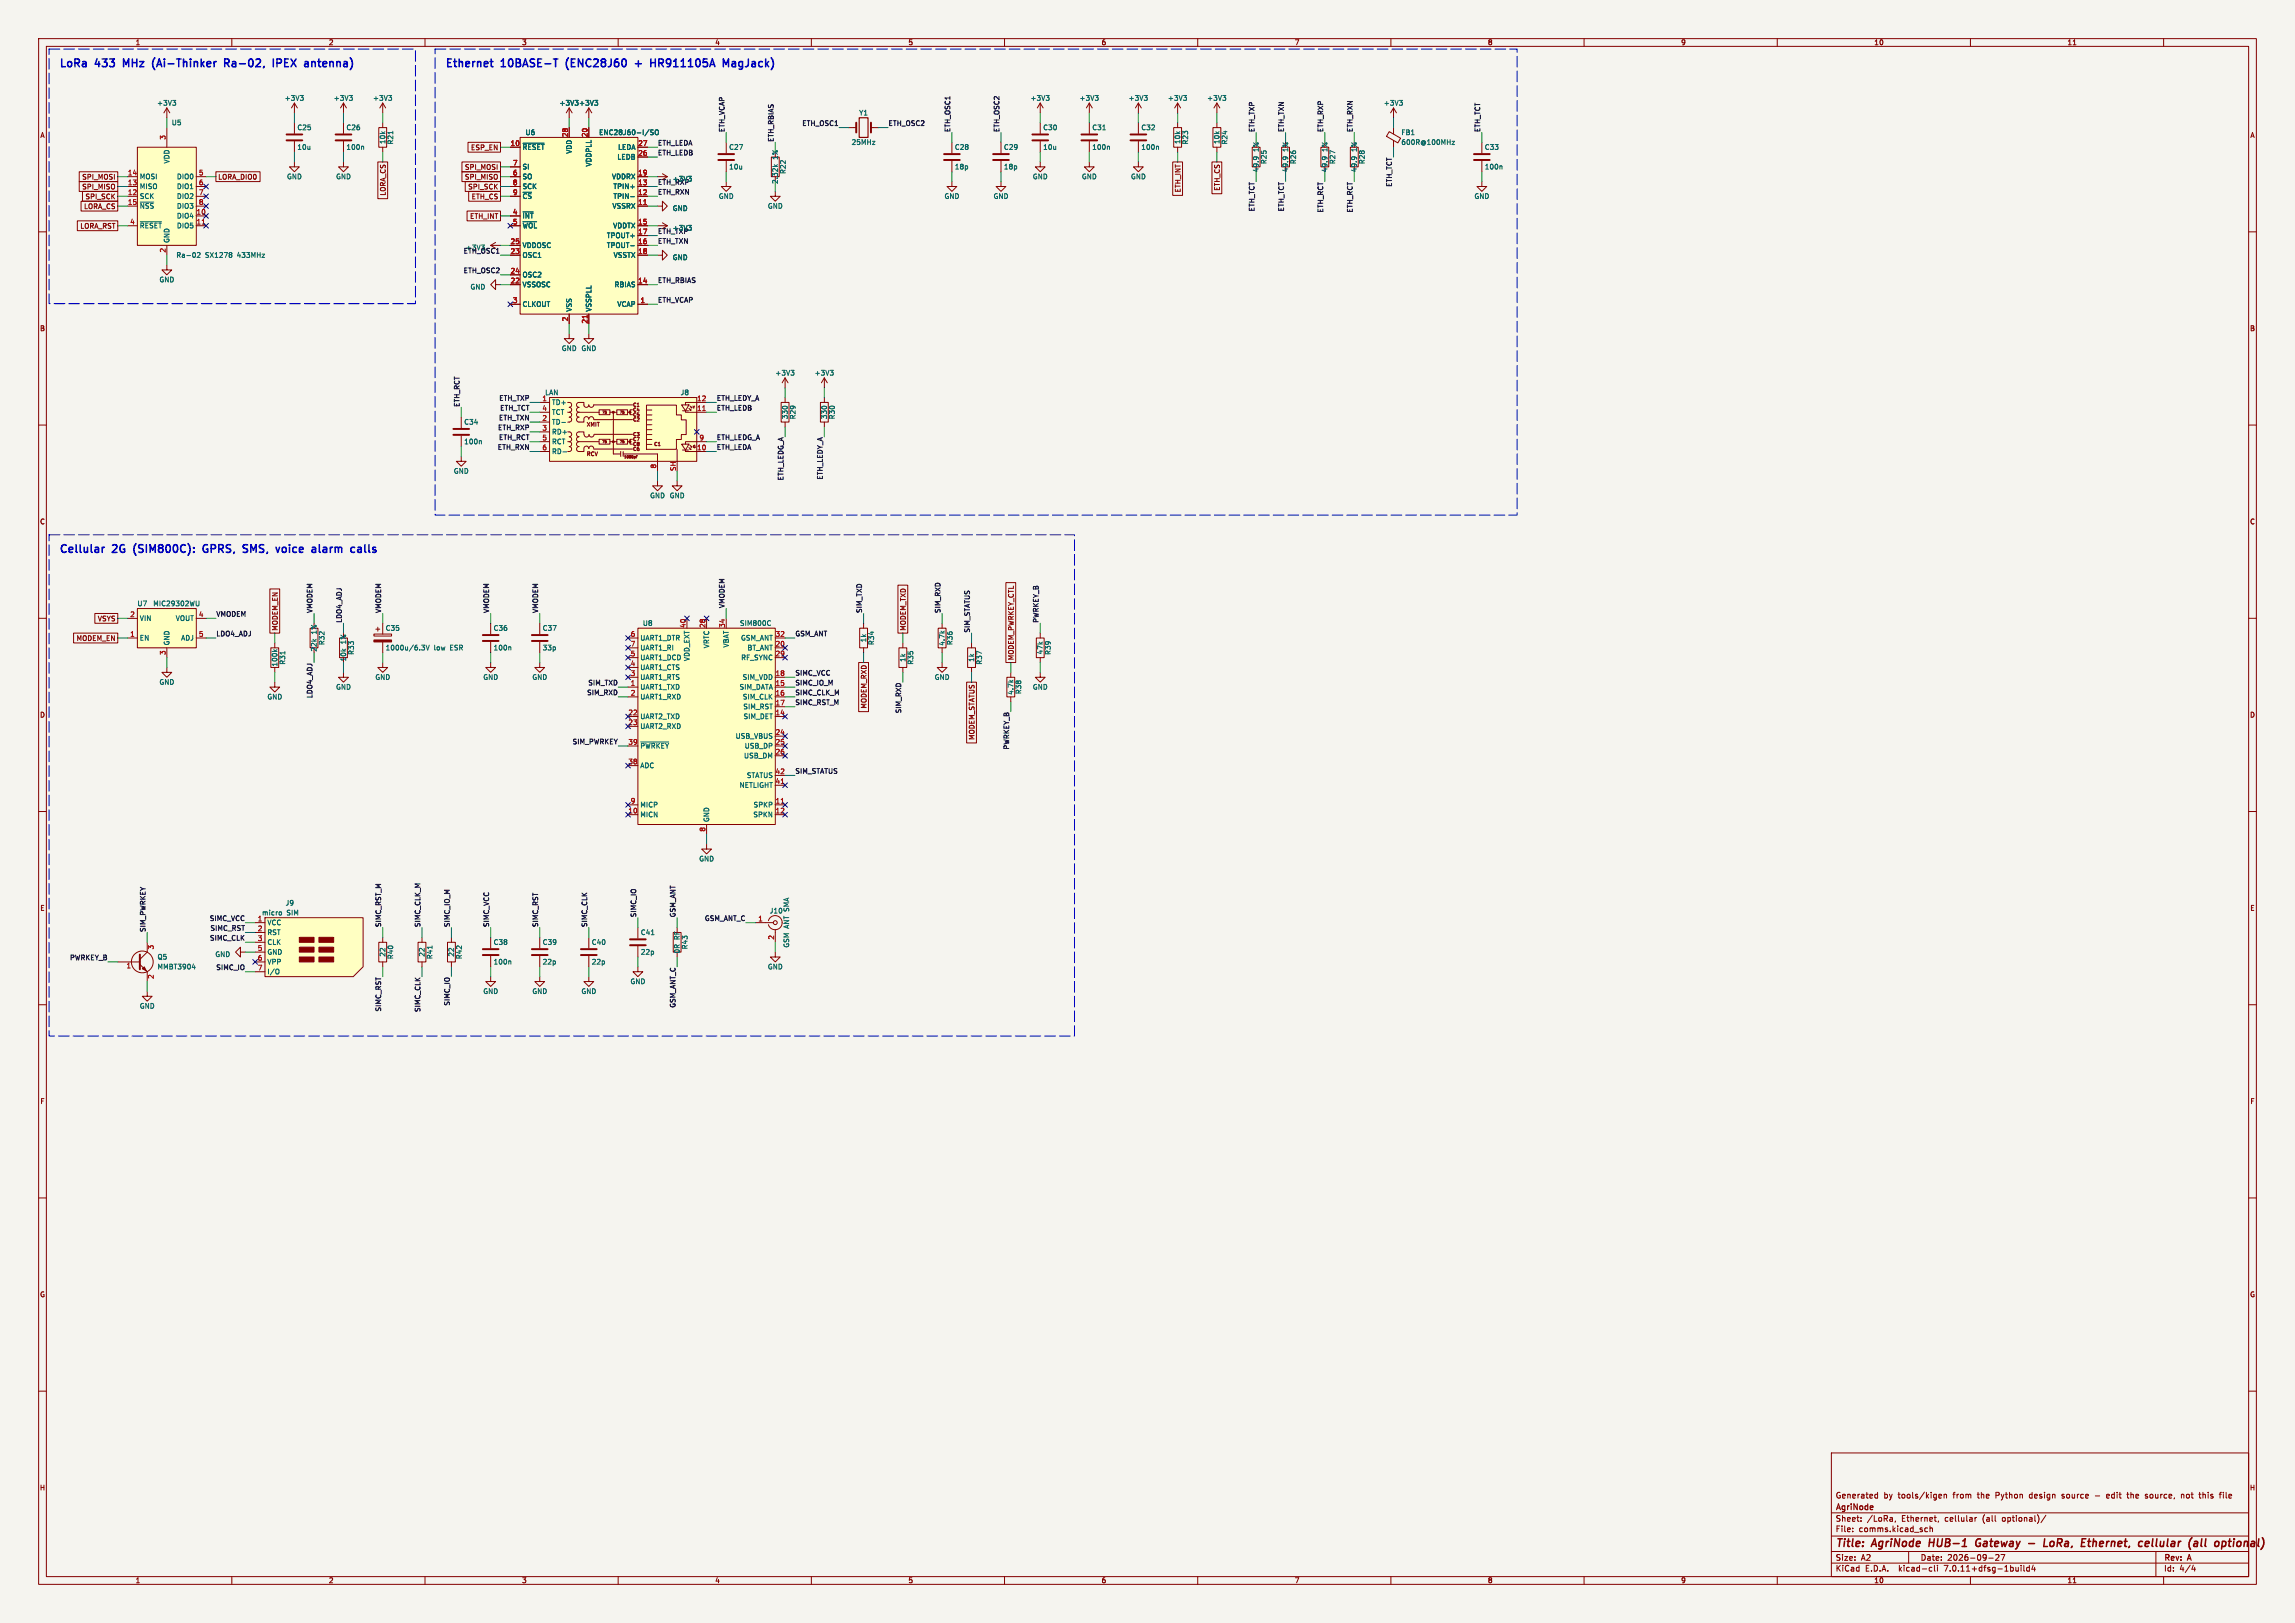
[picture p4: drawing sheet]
<svg xmlns="http://www.w3.org/2000/svg" width="594mm" height="420mm" viewBox="0 0 594 420" stroke-linecap="round" stroke-linejoin="round" font-family="sans-serif">
<defs><g id="words">
<g font-size="2.8" fill="#0000c2">
<text x="15.2" y="17.5">LoRa</text>
<text x="24.8" y="17.5">433</text>
<text x="32.8" y="17.5">MHz</text>
<text x="41.2" y="17.5">(Ai-Thinker</text>
<text x="60.6" y="17.5">Ra-02,</text>
<text x="74" y="17.5">IPEX</text>
<text x="83" y="17.5">antenna)</text>
<text x="115.2" y="17.5">Ethernet</text>
<text x="129.9" y="17.5">10BASE-T</text>
<text x="147.4" y="17.5">(ENC28J60</text>
<text x="166.1" y="17.5">+</text>
<text x="170.9" y="17.5">HR911105A</text>
<text x="190.5" y="17.5">MagJack)</text>
<text x="15.2" y="143.2">Cellular</text>
<text x="29.3" y="143.2">2G</text>
<text x="35.5" y="143.2">(SIM800C):</text>
<text x="54.3" y="143.2">GPRS,</text>
<text x="65.5" y="143.2">SMS,</text>
<text x="74.9" y="143.2">voice</text>
<text x="84.9" y="143.2">alarm</text>
<text x="95.8" y="143.2">calls</text>
</g>
<g font-size="2.8" fill="#840000">
<text x="475" y="400.9">Title:</text>
<text x="484.7" y="400.9">AgriNode</text>
<text x="500.1" y="400.9">HUB-1</text>
<text x="513" y="400.9">Gateway</text>
<text x="532.2" y="400.9">LoRa,</text>
<text x="542.8" y="400.9">Ethernet,</text>
<text x="558.4" y="400.9">cellular</text>
<text x="572.2" y="400.9">(all</text>
<text x="579.7" y="400.9">optional)</text>
</g>
<g font-size="2.1" fill="#840000">
<text x="475" y="388">Generated</text>
<text x="487.5" y="388">by</text>
<text x="491.3" y="388">tools/kigen</text>
<text x="505.7" y="388">from</text>
<text x="512.1" y="388">the</text>
<text x="516.9" y="388">Python</text>
<text x="525.8" y="388">design</text>
<text x="534.4" y="388">source</text>
<text x="546.3" y="388">edit</text>
<text x="551.8" y="388">the</text>
<text x="556.6" y="388">source,</text>
<text x="566" y="388">not</text>
<text x="570.9" y="388">this</text>
<text x="576.3" y="388">file</text>
<text x="475" y="394">Sheet:</text>
<text x="475" y="391.2">AgriNode</text>
<text x="483.2" y="394">/LoRa,</text>
<text x="492.2" y="394">Ethernet,</text>
<text x="503.5" y="394">cellular</text>
<text x="513.4" y="394">(all</text>
<text x="518.6" y="394">optional)/</text>
<text x="475" y="396.7">File:</text>
<text x="481.1" y="396.7">comms.kicad_sch</text>
<text x="475" y="406.9">KiCad</text>
<text x="475" y="404.1">Size:</text>
<text x="481.7" y="404.1">A2</text>
<text x="482.7" y="406.9">E.D.A.</text>
<text x="491.6" y="406.9">kicad-cli</text>
<text x="497" y="404.1">Date:</text>
<text x="503.5" y="406.9">7.0.11+dfsg-1build4</text>
<text x="504" y="404.1">2026-09-27</text>
<text x="560" y="404.3">Rev:</text>
<text x="560" y="406.9">Id:</text>
<text x="564.1" y="406.9">4/4</text>
<text x="566.4" y="404.3">A</text>
</g>
<g font-size="1.8" fill="#840000">
<text x="35" y="11.9">1</text>
<text x="85" y="11.9">2</text>
<text x="135" y="11.9">3</text>
<text x="185" y="11.9">4</text>
<text x="235" y="11.9">5</text>
<text x="285" y="11.9">6</text>
<text x="335" y="11.9">7</text>
<text x="385" y="11.9">8</text>
<text x="435" y="11.9">9</text>
<text x="485" y="11.9">10</text>
<text x="535" y="11.9">11</text>
<text x="10.3" y="35.9">A</text>
<text x="582.3" y="35.9">A</text>
<text x="121.8" y="39.1">ESP_EN</text>
<text x="21.2" y="46.7">SPI_MOSI</text>
<text x="56.4" y="46.7">LORA_DIO0</text>
<text x="120.2" y="46.7">SPI_MISO</text>
<text x="120.2" y="44.1">SPI_MOSI</text>
<text x="21.2" y="49.2">SPI_MISO</text>
<text x="22" y="51.8">SPI_SCK</text>
<text x="100" y="50.8" transform="rotate(-90 100 50.8)">LORA_CS</text>
<text x="121.1" y="49.2">SPI_SCK</text>
<text x="122" y="51.8">ETH_CS</text>
<text x="305.8" y="49.9" transform="rotate(-90 305.8 49.9)">ETH_INT</text>
<text x="315.9" y="49.5" transform="rotate(-90 315.9 49.5)">ETH_CS</text>
<text x="20.7" y="59.4">LORA_RST</text>
<text x="21.6" y="54.3">LORA_CS</text>
<text x="121.5" y="56.8">ETH_INT</text>
<text x="10.3" y="85.9">B</text>
<text x="582.3" y="85.9">B</text>
<text x="10.3" y="135.9">C</text>
<text x="582.3" y="135.9">C</text>
<text x="25.2" y="161">VSYS</text>
<text x="19.7" y="166.1">MODEM_EN</text>
<text x="72.1" y="163.4" transform="rotate(-90 72.1 163.4)">MODEM_EN</text>
<text x="234.6" y="163.4" transform="rotate(-90 234.6 163.4)">MODEM_TXD</text>
<text x="262.6" y="171" transform="rotate(-90 262.6 171)">MODEM_PWRKEY_CTL</text>
<text x="10.3" y="185.9">D</text>
<text x="224.5" y="183.5" transform="rotate(-90 224.5 183.5)">MODEM_RXD</text>
<text x="582.3" y="185.9">D</text>
<text x="252.4" y="191.6" transform="rotate(-90 252.4 191.6)">MODEM_STATUS</text>
<text x="10.3" y="235.9">E</text>
<text x="582.3" y="235.9">E</text>
<text x="10.3" y="285.9">F</text>
<text x="582.3" y="285.9">F</text>
<text x="10.3" y="335.9">G</text>
<text x="582.3" y="335.9">G</text>
<text x="10.2" y="385.9">H</text>
<text x="582.2" y="385.9">H</text>
<text x="35" y="409.9">1</text>
<text x="85" y="409.9">2</text>
<text x="135" y="409.9">3</text>
<text x="185" y="409.9">4</text>
<text x="235" y="409.9">5</text>
<text x="285" y="409.9">6</text>
<text x="335" y="409.9">7</text>
<text x="385" y="409.9">8</text>
<text x="435" y="409.9">9</text>
<text x="485" y="409.9">10</text>
<text x="535" y="409.9">11</text>
</g>
<g font-size="1.8" fill="#006464">
<text x="40.5" y="27.5">+3V3</text>
<text x="73.6" y="26.3">+3V3</text>
<text x="86.3" y="26.3">+3V3</text>
<text x="96.4" y="26.3">+3V3</text>
<text x="144.7" y="27.5">+3V3 +3V3</text>
<text x="266.6" y="26.3">+3V3</text>
<text x="279.3" y="26.3">+3V3</text>
<text x="292" y="26.3">+3V3</text>
<text x="302.2" y="26.3">+3V3</text>
<text x="312.3" y="26.3">+3V3</text>
<text x="358" y="27.5">+3V3</text>
<text x="44.3" y="32.6">U5</text>
<text x="76.8" y="33.9">C25</text>
<text x="89.5" y="33.9">C26</text>
<text x="135.9" y="35.2">U6</text>
<text x="154.9" y="35.2">ENC28J60-I/SO</text>
<text x="222.3" y="30.1">Y1</text>
<text x="269.9" y="33.9">C30</text>
<text x="282.6" y="33.9">C31</text>
<text x="295.3" y="33.9">C32</text>
<text x="362.6" y="35.2">FB1</text>
<text x="76.8" y="39">10u</text>
<text x="89.5" y="39">100n</text>
<text x="99.9" y="37.4" transform="rotate(-90 99.9 37.4)">10k</text>
<text x="102" y="37.5" transform="rotate(-90 102 37.5)">R21</text>
<text x="135.1" y="39">~{RESET}</text>
<text x="148.2" y="39.9" transform="rotate(-90 148.2 39.9)">VDD</text>
<text x="159.7" y="41.5">LEDB</text>
<text x="159.9" y="39">LEDA</text>
<text x="188.6" y="39">C27</text>
<text x="201.5" y="41.3" transform="rotate(-90 201.5 41.3)">1%</text>
<text x="220.3" y="37.7">25MHz</text>
<text x="247" y="39">C28</text>
<text x="259.7" y="39">C29</text>
<text x="269.9" y="39">10u</text>
<text x="282.6" y="39">100n</text>
<text x="295.3" y="39">100n</text>
<text x="305.7" y="37.4" transform="rotate(-90 305.7 37.4)">10k</text>
<text x="307.7" y="37.5" transform="rotate(-90 307.7 37.5)">R23</text>
<text x="315.8" y="37.4" transform="rotate(-90 315.8 37.4)">10k</text>
<text x="317.9" y="37.5" transform="rotate(-90 317.9 37.5)">R24</text>
<text x="326" y="39.3" transform="rotate(-90 326 39.3)">1%</text>
<text x="333.6" y="39.3" transform="rotate(-90 333.6 39.3)">1%</text>
<text x="343.8" y="39.3" transform="rotate(-90 343.8 39.3)">1%</text>
<text x="351.4" y="39.3" transform="rotate(-90 351.4 39.3)">1%</text>
<text x="362.6" y="37.7">600R@100MHz</text>
<text x="384.2" y="39">C33</text>
<text x="36.1" y="46.6">MOSI</text>
<text x="44" y="42.4" transform="rotate(-90 44 42.4)">VDD</text>
<text x="45.7" y="46.6">DIO0</text>
<text x="74.2" y="46.6">GND</text>
<text x="86.9" y="46.6">GND</text>
<text x="135.1" y="46.6">SO</text>
<text x="135.1" y="44">SI</text>
<text x="153.3" y="43.2" transform="rotate(-90 153.3 43.2)">VDDPLL</text>
<text x="158.3" y="46.6">VDDRX</text>
<text x="170.2" y="47.9">ETH_RXP</text>
<text x="174" y="47.2">+3V3</text>
<text x="188.6" y="44">10u</text>
<text x="201.5" y="47.7" transform="rotate(-90 201.5 47.7)">2.32k</text>
<text x="203.6" y="45.1" transform="rotate(-90 203.6 45.1)">R22</text>
<text x="247" y="44">18p</text>
<text x="259.7" y="44">18p</text>
<text x="267.2" y="46.6">GND</text>
<text x="279.9" y="46.6">GND</text>
<text x="292.6" y="46.6">GND</text>
<text x="326" y="44.7" transform="rotate(-90 326 44.7)">49.9</text>
<text x="328" y="42.6" transform="rotate(-90 328 42.6)">R25</text>
<text x="333.6" y="44.7" transform="rotate(-90 333.6 44.7)">49.9</text>
<text x="335.6" y="42.6" transform="rotate(-90 335.6 42.6)">R26</text>
<text x="343.8" y="44.7" transform="rotate(-90 343.8 44.7)">49.9</text>
<text x="345.8" y="42.6" transform="rotate(-90 345.8 42.6)">R27</text>
<text x="351.4" y="44.7" transform="rotate(-90 351.4 44.7)">49.9</text>
<text x="353.4" y="42.6" transform="rotate(-90 353.4 42.6)">R28</text>
<text x="384.2" y="44">100n</text>
<text x="36.1" y="51.7">SCK</text>
<text x="36.1" y="49.1">MISO</text>
<text x="45.7" y="49.1">DIO1</text>
<text x="45.7" y="51.7">DIO2</text>
<text x="135.1" y="49.1">SCK</text>
<text x="135.1" y="51.7">~{CS}</text>
<text x="158.6" y="51.7">TPIN-</text>
<text x="158.6" y="49.1">TPIN+</text>
<text x="185.9" y="51.7">GND</text>
<text x="244.3" y="51.7">GND</text>
<text x="257" y="51.7">GND</text>
<text x="381.5" y="51.7">GND</text>
<text x="36.1" y="54.2">~{NSS}</text>
<text x="36.1" y="59.3">~{RESET}</text>
<text x="45.7" y="56.7">DIO4</text>
<text x="45.7" y="59.3">DIO5</text>
<text x="45.7" y="54.2">DIO3</text>
<text x="135.1" y="56.7">~{INT}</text>
<text x="135.1" y="59.3">~{WOL}</text>
<text x="158.4" y="54.2">VSSRX</text>
<text x="158.6" y="59.3">VDDTX</text>
<text x="174" y="54.8">GND</text>
<text x="174" y="59.9">+3V3</text>
<text x="198.6" y="54.2">GND</text>
<text x="44" y="63" transform="rotate(-90 44 63)">GND</text>
<text x="135.1" y="64.4">VDDOSC</text>
<text x="157" y="64.4">TPOUT-</text>
<text x="157" y="61.8">TPOUT+</text>
<text x="45.5" y="66.9">Ra-02</text>
<text x="53.1" y="66.9">SX1278</text>
<text x="61.5" y="66.9">433MHz</text>
<text x="135.1" y="66.9">OSC1</text>
<text x="135.1" y="72">OSC2</text>
<text x="158.7" y="66.9">VSSTX</text>
<text x="174" y="67.5">GND</text>
<text x="41.1" y="73.3">GND</text>
<text x="121.6" y="75.1">GND</text>
<text x="135.1" y="74.5">VSSOSC</text>
<text x="158.9" y="74.5">RBIAS</text>
<text x="135.1" y="79.6">CLKOUT</text>
<text x="148.2" y="80.8" transform="rotate(-90 148.2 80.8)">VSS</text>
<text x="153.3" y="80.8" transform="rotate(-90 153.3 80.8)">VSSPLL</text>
<text x="159.7" y="79.6">VCAP</text>
<text x="145.3" y="91">GND GND</text>
<text x="200.6" y="97.4">+3V3</text>
<text x="210.7" y="97.4">+3V3</text>
<text x="141" y="102.5">LAN</text>
<text x="142.7" y="105">TD+</text>
<text x="142.7" y="107.5">TCT</text>
<text x="176" y="102.5">J8</text>
<text x="120" y="110.1">C34</text>
<text x="142.7" y="110.1">TD-</text>
<text x="142.7" y="112.6">RD+</text>
<text x="204.1" y="108.6" transform="rotate(-90 204.1 108.6)">330</text>
<text x="206.1" y="108.6" transform="rotate(-90 206.1 108.6)">R29</text>
<text x="214.2" y="108.6" transform="rotate(-90 214.2 108.6)">330</text>
<text x="216.3" y="108.6" transform="rotate(-90 216.3 108.6)">R30</text>
<text x="120" y="115.2">100n</text>
<text x="142.7" y="115.2">RCT</text>
<text x="142.7" y="117.7">RD-</text>
<text x="117.3" y="122.8">GND</text>
<text x="168.1" y="129.1">GND GND</text>
<text x="35.5" y="157.1">U7</text>
<text x="36.1" y="160.9">VIN</text>
<text x="39.5" y="157.1">MIC29302WU</text>
<text x="45.4" y="160.9">VOUT</text>
<text x="36.1" y="166">EN</text>
<text x="44" y="167.1" transform="rotate(-90 44 167.1)">GND</text>
<text x="46.8" y="166">ADJ</text>
<text x="82.1" y="164.1" transform="rotate(-90 82.1 164.1)">1%</text>
<text x="84.2" y="167" transform="rotate(-90 84.2 167)">R32</text>
<text x="89.8" y="166.7" transform="rotate(-90 89.8 166.7)">1%</text>
<text x="99.7" y="163.4">C35</text>
<text x="127.6" y="163.4">C36</text>
<text x="140.3" y="163.4">C37</text>
<text x="165.6" y="166">UART1_DTR</text>
<text x="166.3" y="162.2">U8</text>
<text x="183.7" y="167.9" transform="rotate(-90 183.7 167.9)">VRTC</text>
<text x="188.8" y="167.7" transform="rotate(-90 188.8 167.7)">VBAT</text>
<text x="191.4" y="162.2">SIM800C</text>
<text x="191.7" y="166">GSM_ANT</text>
<text x="224.4" y="166.3" transform="rotate(-90 224.4 166.3)">1k</text>
<text x="226.4" y="167" transform="rotate(-90 226.4 167)">R34</text>
<text x="244.7" y="167.2" transform="rotate(-90 244.7 167.2)">4.7k</text>
<text x="246.7" y="167" transform="rotate(-90 246.7 167)">R36</text>
<text x="72" y="172.6" transform="rotate(-90 72 172.6)">100k</text>
<text x="74" y="172.1" transform="rotate(-90 74 172.1)">R31</text>
<text x="82.1" y="168.7" transform="rotate(-90 82.1 168.7)">22k</text>
<text x="89.8" y="171.3" transform="rotate(-90 89.8 171.3)">10k</text>
<text x="91.8" y="169.6" transform="rotate(-90 91.8 169.6)">R33</text>
<text x="99.7" y="168.5">1000u/6.3V</text>
<text x="112.3" y="168.5">low</text>
<text x="116.6" y="168.5">ESR</text>
<text x="127.6" y="168.5">100n</text>
<text x="140.3" y="168.5">33p</text>
<text x="165.6" y="173.6">UART1_CTS</text>
<text x="165.6" y="171">UART1_DCD</text>
<text x="165.6" y="168.5">UART1_RI</text>
<text x="178.7" y="171.2" transform="rotate(-90 178.7 171.2)">VDD_EXT</text>
<text x="191.7" y="171">RF_SYNC</text>
<text x="193.4" y="168.5">BT_ANT</text>
<text x="234.5" y="171.4" transform="rotate(-90 234.5 171.4)">1k</text>
<text x="236.6" y="172.1" transform="rotate(-90 236.6 172.1)">R35</text>
<text x="252.3" y="171.4" transform="rotate(-90 252.3 171.4)">1k</text>
<text x="254.4" y="172.1" transform="rotate(-90 254.4 172.1)">R37</text>
<text x="270.1" y="169.5" transform="rotate(-90 270.1 169.5)">47k</text>
<text x="272.1" y="169.6" transform="rotate(-90 272.1 169.6)">R39</text>
<text x="41.1" y="177.4">GND</text>
<text x="86.9" y="178.7">GND</text>
<text x="97" y="176.1">GND</text>
<text x="125" y="176.1">GND</text>
<text x="137.7" y="176.1">GND</text>
<text x="165.6" y="178.7">UART1_TXD</text>
<text x="165.6" y="176.1">UART1_RTS</text>
<text x="191.3" y="178.7">SIM_DATA</text>
<text x="192.1" y="176.1">SIM_VDD</text>
<text x="241.8" y="176.1">GND</text>
<text x="262.5" y="179.9" transform="rotate(-90 262.5 179.9)">4.7k</text>
<text x="264.5" y="179.7" transform="rotate(-90 264.5 179.7)">R38</text>
<text x="267.2" y="178.7">GND</text>
<text x="69.1" y="181.2">GND</text>
<text x="165.6" y="181.2">UART1_RXD</text>
<text x="192.1" y="181.2">SIM_CLK</text>
<text x="192.3" y="183.7">SIM_RST</text>
<text x="165.6" y="186.3">UART2_TXD</text>
<text x="165.6" y="188.8">UART2_RXD</text>
<text x="190.3" y="191.4">USB_VBUS</text>
<text x="192.3" y="186.3">SIM_DET</text>
<text x="165.6" y="193.9">~{PWRKEY}</text>
<text x="192.4" y="196.4">USB_DM</text>
<text x="192.6" y="193.9">USB_DP</text>
<text x="165.6" y="199">ADC</text>
<text x="193.2" y="201.5">STATUS</text>
<text x="165.6" y="209.1">MICP</text>
<text x="191.3" y="204.1">NETLIGHT</text>
<text x="194.9" y="209.1">SPKP</text>
<text x="165.6" y="211.7">MICN</text>
<text x="183.7" y="212.9" transform="rotate(-90 183.7 212.9)">GND</text>
<text x="194.9" y="211.7">SPKN</text>
<text x="180.8" y="223.1">GND</text>
<text x="67.7" y="237.1">micro</text>
<text x="69.1" y="239.6">VCC</text>
<text x="73.8" y="234.5">J9</text>
<text x="74.2" y="237.1">SIM</text>
<text x="199.1" y="236.6">J10</text>
<text x="69.1" y="242.2">RST</text>
<text x="69.1" y="244.7">CLK</text>
<text x="127.6" y="244.7">C38</text>
<text x="140.3" y="244.7">C39</text>
<text x="153" y="244.7">C40</text>
<text x="165.7" y="242.2">C41</text>
<text x="176.1" y="243.2" transform="rotate(-90 176.1 243.2)">RF</text>
<text x="178.2" y="245.8" transform="rotate(-90 178.2 245.8)">R43</text>
<text x="204.4" y="245.4" transform="rotate(-90 204.4 245.4)">GSM ANT SMA</text>
<text x="40.6" y="248.5">Q5</text>
<text x="40.6" y="251.1">MMBT3904</text>
<text x="55.6" y="247.8">GND</text>
<text x="69.1" y="247.2">GND</text>
<text x="69.1" y="249.8">VPP</text>
<text x="99.9" y="247.7" transform="rotate(-90 99.9 247.7)">22</text>
<text x="102" y="248.3" transform="rotate(-90 102 248.3)">R40</text>
<text x="110.1" y="247.7" transform="rotate(-90 110.1 247.7)">22</text>
<text x="112.1" y="248.3" transform="rotate(-90 112.1 248.3)">R41</text>
<text x="117.7" y="247.7" transform="rotate(-90 117.7 247.7)">22</text>
<text x="119.7" y="248.3" transform="rotate(-90 119.7 248.3)">R42</text>
<text x="127.6" y="249.8">100n</text>
<text x="140.3" y="249.8">22p</text>
<text x="153" y="249.8">22p</text>
<text x="165.7" y="247.2">22p</text>
<text x="176.1" y="246.8" transform="rotate(-90 176.1 246.8)">0R</text>
<text x="198.6" y="251.1">GND</text>
<text x="69.1" y="252.3">I/O</text>
<text x="125" y="257.4">GND</text>
<text x="137.7" y="257.4">GND</text>
<text x="150.4" y="257.4">GND</text>
<text x="163.1" y="254.9">GND</text>
<text x="36.1" y="261.2">GND</text>
</g>
<g font-size="1.8" fill="#a90000">
<text x="147.1" y="35.6" transform="rotate(-90 147.1 35.6)">28</text>
<text x="152.1" y="35.6" transform="rotate(-90 152.1 35.6)">20</text>
<text x="42.9" y="36.3" transform="rotate(-90 42.9 36.3)">3</text>
<text x="132" y="37.8">10</text>
<text x="165.1" y="40.4">26</text>
<text x="165.1" y="37.8">27</text>
<text x="33" y="45.5">14</text>
<text x="51.4" y="45.5">5</text>
<text x="132.6" y="45.5">6</text>
<text x="132.6" y="42.9">7</text>
<text x="165.1" y="45.5">19</text>
<text x="33" y="50.5">12</text>
<text x="33" y="48">13</text>
<text x="33" y="53.1">15</text>
<text x="51.4" y="48">6</text>
<text x="51.4" y="50.5">7</text>
<text x="51.4" y="53.1">8</text>
<text x="132.6" y="48">8</text>
<text x="132.6" y="50.5">9</text>
<text x="165.1" y="53.1">11</text>
<text x="165.1" y="50.5">12</text>
<text x="165.1" y="48">13</text>
<text x="33.6" y="58.2">4</text>
<text x="50.8" y="55.6">10</text>
<text x="50.8" y="58.2">11</text>
<text x="132.6" y="55.6">4</text>
<text x="132.6" y="58.2">5</text>
<text x="165.1" y="58.2">15</text>
<text x="42.9" y="65.5" transform="rotate(-90 42.9 65.5)">2</text>
<text x="132" y="65.8">23</text>
<text x="132" y="63.2">25</text>
<text x="165.1" y="63.2">16</text>
<text x="165.1" y="60.7">17</text>
<text x="165.1" y="65.8">18</text>
<text x="132" y="70.9">24</text>
<text x="132" y="73.4">22</text>
<text x="165.1" y="73.4">14</text>
<text x="132.6" y="78.5">3</text>
<text x="147.1" y="83.3" transform="rotate(-90 147.1 83.3)">2</text>
<text x="152.1" y="83.9" transform="rotate(-90 152.1 83.9)">21</text>
<text x="165.7" y="78.5">1</text>
<text x="140.3" y="103.9">1</text>
<text x="140.3" y="106.4">4</text>
<text x="180.3" y="106.4">11</text>
<text x="180.3" y="103.9">12</text>
<text x="140.3" y="109">2</text>
<text x="140.3" y="111.5">3</text>
<text x="140.3" y="114">5</text>
<text x="140.3" y="116.6">6</text>
<text x="180.3" y="116.6">10</text>
<text x="180.9" y="114">9</text>
<text x="169.9" y="121.4" transform="rotate(-90 169.9 121.4)">8</text>
<text x="175" y="122" transform="rotate(-90 175 122)">SH</text>
<text x="33.6" y="159.8">2</text>
<text x="51.4" y="159.8">4</text>
<text x="33.6" y="164.8">1</text>
<text x="51.4" y="164.8">5</text>
<text x="163.1" y="164.8">6</text>
<text x="163.1" y="167.4">7</text>
<text x="177.5" y="162.6" transform="rotate(-90 177.5 162.6)">40</text>
<text x="182.6" y="162.6" transform="rotate(-90 182.6 162.6)">28</text>
<text x="187.7" y="162.6" transform="rotate(-90 187.7 162.6)">34</text>
<text x="200.6" y="167.4">20</text>
<text x="200.6" y="164.8">32</text>
<text x="42.9" y="169.6" transform="rotate(-90 42.9 169.6)">3</text>
<text x="163.1" y="172.5">4</text>
<text x="163.1" y="169.9">5</text>
<text x="200.6" y="169.9">29</text>
<text x="163.1" y="177.5">1</text>
<text x="163.1" y="175">3</text>
<text x="200.6" y="177.5">15</text>
<text x="200.6" y="175">18</text>
<text x="162.5" y="185.2">22</text>
<text x="163.1" y="180.1">2</text>
<text x="200.6" y="185.2">14</text>
<text x="200.6" y="180.1">16</text>
<text x="200.6" y="182.6">17</text>
<text x="162.5" y="187.7">23</text>
<text x="200.6" y="190.2">24</text>
<text x="162.5" y="197.9">38</text>
<text x="162.5" y="192.8">39</text>
<text x="200.6" y="192.8">25</text>
<text x="200.6" y="195.3">26</text>
<text x="200.6" y="202.9">41</text>
<text x="200.6" y="200.4">42</text>
<text x="163.1" y="208">9</text>
<text x="200.6" y="208">11</text>
<text x="162.5" y="210.6">10</text>
<text x="182.6" y="215.3" transform="rotate(-90 182.6 215.3)">8</text>
<text x="200.6" y="210.6">12</text>
<text x="66.6" y="238.5">1</text>
<text x="196.1" y="238.5">1</text>
<text x="40.1" y="245.8" transform="rotate(-90 40.1 245.8)">3</text>
<text x="66.6" y="241">2</text>
<text x="66.6" y="243.6">3</text>
<text x="200.4" y="243.3" transform="rotate(-90 200.4 243.3)">2</text>
<text x="32.6" y="250.9">1</text>
<text x="66.6" y="246.1">5</text>
<text x="66.6" y="248.7">6</text>
<text x="66.6" y="251.2">7</text>
<text x="40.1" y="253.4" transform="rotate(-90 40.1 253.4)">2</text>
</g>
<g font-size="1.8" fill="#0f0f0f">
<text x="187.6" y="34.3" transform="rotate(-90 187.6 34.3)">ETH_VCAP</text>
<text x="207.5" y="32.7">ETH_OSC1</text>
<text x="229.9" y="32.7">ETH_OSC2</text>
<text x="246" y="34.3" transform="rotate(-90 246 34.3)">ETH_OSC1</text>
<text x="258.7" y="34.3" transform="rotate(-90 258.7 34.3)">ETH_OSC2</text>
<text x="324.8" y="34.3" transform="rotate(-90 324.8 34.3)">ETH_TXP</text>
<text x="332.4" y="34.3" transform="rotate(-90 332.4 34.3)">ETH_TXN</text>
<text x="342.5" y="34.3" transform="rotate(-90 342.5 34.3)">ETH_RXP</text>
<text x="350.2" y="34.3" transform="rotate(-90 350.2 34.3)">ETH_RXN</text>
<text x="383.2" y="34.3" transform="rotate(-90 383.2 34.3)">ETH_TCT</text>
<text x="170.2" y="37.7">ETH_LEDA</text>
<text x="170.2" y="40.3">ETH_LEDB</text>
<text x="200.3" y="36.8" transform="rotate(-90 200.3 36.8)">ETH_RBIAS</text>
<text x="170.2" y="50.4">ETH_RXN</text>
<text x="360.3" y="48.5" transform="rotate(-90 360.3 48.5)">ETH_TCT</text>
<text x="324.8" y="54.8" transform="rotate(-90 324.8 54.8)">ETH_TCT</text>
<text x="332.4" y="54.8" transform="rotate(-90 332.4 54.8)">ETH_TCT</text>
<text x="342.5" y="55.1" transform="rotate(-90 342.5 55.1)">ETH_RCT</text>
<text x="350.2" y="55.1" transform="rotate(-90 350.2 55.1)">ETH_RCT</text>
<text x="119.9" y="65.7">ETH_OSC1</text>
<text x="120.4" y="65">+3V3</text>
<text x="170.2" y="60.6">ETH_TXP</text>
<text x="170.2" y="63.1">ETH_TXN</text>
<text x="119.9" y="70.8">ETH_OSC2</text>
<text x="170.2" y="73.3">ETH_RBIAS</text>
<text x="170.2" y="78.4">ETH_VCAP</text>
<text x="119" y="105.4" transform="rotate(-90 119 105.4)">ETH_RCT</text>
<text x="129.1" y="103.8">ETH_TXP</text>
<text x="129.3" y="106.3">ETH_TCT</text>
<text x="185.4" y="103.8">ETH_LEDY_A</text>
<text x="185.4" y="106.3">ETH_LEDB</text>
<text x="128.8" y="111.4">ETH_RXP</text>
<text x="129" y="108.9">ETH_TXN</text>
<text x="129" y="113.9">ETH_RCT</text>
<text x="185.4" y="113.9">ETH_LEDG_A</text>
<text x="128.7" y="116.5">ETH_RXN</text>
<text x="185.4" y="116.5">ETH_LEDA</text>
<text x="202.9" y="124.4" transform="rotate(-90 202.9 124.4)">ETH_LEDG_A</text>
<text x="213" y="124.2" transform="rotate(-90 213 124.2)">ETH_LEDY_A</text>
<text x="55.9" y="159.7">VMODEM</text>
<text x="80.9" y="158.8" transform="rotate(-90 80.9 158.8)">VMODEM</text>
<text x="88.6" y="161.3" transform="rotate(-90 88.6 161.3)">LDO4_ADJ</text>
<text x="98.7" y="158.8" transform="rotate(-90 98.7 158.8)">VMODEM</text>
<text x="126.7" y="158.8" transform="rotate(-90 126.7 158.8)">VMODEM</text>
<text x="139.4" y="158.8" transform="rotate(-90 139.4 158.8)">VMODEM</text>
<text x="187.6" y="157.5" transform="rotate(-90 187.6 157.5)">VMODEM</text>
<text x="223.2" y="158.8" transform="rotate(-90 223.2 158.8)">SIM_TXD</text>
<text x="243.5" y="158.8" transform="rotate(-90 243.5 158.8)">SIM_RXD</text>
<text x="268.9" y="161.3" transform="rotate(-90 268.9 161.3)">PWRKEY_B</text>
<text x="55.9" y="164.7">LDO4_ADJ</text>
<text x="205.7" y="164.7">GSM_ANT</text>
<text x="251.1" y="163.8" transform="rotate(-90 251.1 163.8)">SIM_STATUS</text>
<text x="151.8" y="180">SIM_RXD</text>
<text x="152.1" y="177.5">SIM_TXD</text>
<text x="205.7" y="174.9">SIMC_VCC</text>
<text x="205.7" y="177.5">SIMC_IO_M</text>
<text x="205.7" y="180">SIMC_CLK_M</text>
<text x="80.9" y="180.8" transform="rotate(-90 80.9 180.8)">LDO4_ADJ</text>
<text x="205.7" y="182.5">SIMC_RST_M</text>
<text x="233.3" y="184.7" transform="rotate(-90 233.3 184.7)">SIM_RXD</text>
<text x="148.1" y="192.7">SIM_PWRKEY</text>
<text x="261.3" y="194.1" transform="rotate(-90 261.3 194.1)">PWRKEY_B</text>
<text x="205.7" y="200.3">SIM_STATUS</text>
<text x="54.2" y="238.4">SIMC_VCC</text>
<text x="164.8" y="237.5" transform="rotate(-90 164.8 237.5)">SIMC_IO</text>
<text x="174.9" y="237.5" transform="rotate(-90 174.9 237.5)">GSM_ANT</text>
<text x="182.3" y="238.4">GSM_ANT_C</text>
<text x="37.8" y="241.3" transform="rotate(-90 37.8 241.3)">SIM_PWRKEY</text>
<text x="54.2" y="243.5">SIMC_CLK</text>
<text x="54.3" y="241">SIMC_RST</text>
<text x="98.7" y="240" transform="rotate(-90 98.7 240)">SIMC_RST_M</text>
<text x="108.9" y="240" transform="rotate(-90 108.9 240)">SIMC_CLK_M</text>
<text x="116.5" y="240" transform="rotate(-90 116.5 240)">SIMC_IO_M</text>
<text x="126.7" y="240" transform="rotate(-90 126.7 240)">SIMC_VCC</text>
<text x="139.4" y="240" transform="rotate(-90 139.4 240)">SIMC_RST</text>
<text x="152.1" y="240" transform="rotate(-90 152.1 240)">SIMC_CLK</text>
<text x="18" y="248.6">PWRKEY_B</text>
<text x="55.9" y="251.1">SIMC_IO</text>
<text x="98.7" y="261.9" transform="rotate(-90 98.7 261.9)">SIMC_RST</text>
<text x="108.9" y="262" transform="rotate(-90 108.9 262)">SIMC_CLK</text>
<text x="116.5" y="260.4" transform="rotate(-90 116.5 260.4)">SIMC_IO</text>
<text x="174.9" y="260.9" transform="rotate(-90 174.9 260.9)">GSM_ANT_C</text>
</g>
<g font-size="1.4" fill="#840000">
<text x="151.8" y="110.6">XMIT</text>
<text x="151.8" y="118.2">RCV</text>
</g>
<g font-size="1.2" fill="#840000">
<text x="163.8" y="105.4">C1</text>
<text x="163.8" y="106.7">C4</text>
<text x="163.8" y="107.9">C5</text>
<text x="163.8" y="109.2">C2</text>
<text x="163.8" y="113">C3</text>
<text x="163.8" y="116.8">C6</text>
<text x="163.8" y="114.3">C7</text>
<text x="163.8" y="115.5">C8</text>
<text x="169.2" y="115.5">C1</text>
</g>
<g font-size=".9" fill="#840000">
<text x="155.8" y="107.1">75</text>
<text x="160.4" y="107.1">75</text>
<text x="179.3" y="105.8">Y</text>
<text x="155.8" y="114.7">75</text>
<text x="160.4" y="114.7">75</text>
<text x="161.5" y="118.7">1000pF</text>
<text x="179.3" y="116">G</text>
</g>
</g></defs>
<path d="M0 0h594v420h-594z" fill="#f5f4ef" stroke="#f5f4ef" stroke-width=".26"/>
<g fill="none" stroke="#840000" stroke-width=".26">
<path d="M10 10h574v400h-574zM12 12h570v396h-570zM60 10v2M110 10v2M160 10v2M210 10v2M260 10v2M310 10v2M360 10v2M410 10v2M460 10v2M510 10v2"/>
<path d="M536.6 11.6h.7M560 10v2M147.3 27.9l-.7 1.3M147.3 27.9v2.6M147.3 27.9l.8 1.3M152.4 27.9v2.6M152.4 27.9l-.8 1.3M152.4 27.9l.8 1.3M259.1 36.8v2.8M281.9 26.7l-.7 1.2M281.9 26.7v2.5M281.9 31.8v2.7"/>
<path d="M281.9 36.6v2.8M281.9 26.7l.8 1.2M313.9 33h2.1v5.1h-2.1zM315 26.7v2.5M315 31.8v1.2M315 38.1v1.3M315 26.7l-.8 1.2M315 26.7l.7 1.2M324.1 38.1h2v5.1h-2zM331.7 38.1h2.1v5.1h-2.1zM341.9 38.1h2v5.1h-2zM349.5 38.1h2v5.1h-2z"/>
<path d="M359.6 34.1l2.9 1.7-.7 1.2-2.9-1.7zM360.7 27.9v2.6M360.7 33v1.7M360.7 36.3v1.8M360.7 27.9l-.8 1.3M360.7 27.9l.7 1.3M383.5 36.8v2.8M10 60h2M259.1 47v1.3h1.2l-1.2 1.2-1.3-1.2h1.3M259.1 41.7v2.8M281.9 41.9v1.3h1.3l-1.3 1.3-1.2-1.3h1.2M383.5 47v1.3h1.3l-1.3 1.2-1.2-1.2h1.2"/>
<path d="M383.5 41.7v2.8M582 60h2M10 110h2M119.4 118.1v1.3h1.2l-1.2 1.3-1.3-1.3h1.3M119.4 108v2.7M119.4 112.8v2.8M139.7 114.3h2.5M139.7 106.7h2.5M139.7 116.8h2.5M139.7 111.8h2.5M139.7 109.2h2.5M139.7 104.1h2.5"/>
<path d="M142.2 102.9h38.1v16.5h-38.1zM146.9 111.8h.7l.3 .5-.1 .5-.5 .2 .5 .3 .1 .5-.6 .5M146.9 104.1l.7 .1 .3 .5-.1 .5-.5 .2 .5 .3 .1 .5-.6 .5M146.9 114.3h.4M146.9 106.7h.4M147.3 114.3l.4 .1 .2 .4-.1 .5-.5 .3 .5 .2 .1 .5-.3 .5h-.7M147.3 106.7l.4 .1 .2 .4-.1 .5-.5 .3 .5 .2 .1 .5-.3 .4-.7 .1M149.9 114.3l-.7 .5 .1 .5 .6 .3-.6 .3v.7l.4 .2h1.4v-.6M149.9 106.7l-.7 .4 .1 .6 .6 .3-.6 .3v.6l.4 .3h1.4v-.6M149.9 114.3h5M149.9 106.7h5.2M151.1 112.4v-.6h-1.4l-.4 .2v.7l.6 .3-.6 .3-.1 .5 .2 .4 .5 .1"/>
<path d="M153.7 116.1l-.2-.5-.5-.2-.4 .2-.2 .5-.2-.5-.6-.1-.4 .2-.1 .4M153.7 108.5l-.2-.5-.5-.2-.4 .2-.2 .5-.2-.5-.6-.2-.4 .3-.1 .4M153.7 116.2h10M153.7 108.6h10M153.7 112.5l-.1 .3-.3 .3-.6-.2-.2-.4-.2 .4-.5 .2-.4-.2-.2-.4M153.8 112.4h9.9M155.1 113.7h2.8v1.2h-2.8zM155.1 106h2.8v1.3h-2.8zM157.9 114.3h1.7M157.9 106.7h1.7M158.7 106.7v10.8h2M159.6 113.7h2.8v1.2h-2.8z"/>
<path d="M159.6 106h2.8v1.3h-2.8zM160.7 116.8v1.3M161.3 116.8v1.3M161.3 117.5h8.9v4.4M162.6 114.3h.5M162.6 106.7h.5M163.7 113.7h-.6v1.2h.6M163.7 106h-.6v1.3h.6M163.7 104.8h-10l-.2 .4-.5 .2-.4-.2-.2-.4-.2 .4-.4 .2-.6-.4-.1-.9h-1.3l-.4 .2-.2 .5 .2 .4 .5 .2-.5 .2-.2 .4 .2 .5 .5 .2M164.7 118.2h.2M164.7 117.9h.3M167.3 104.8h7.8v2.6h1.2v1.2h1.3v3.9h-1.3v1.2h-1.2v2.6h-7.8z"/>
<path d="M167.4 113.7h1.3M167.4 112.5h1.3M167.4 111.2h1.3M167.4 109.9h1.3M167.4 108.6h1.3M167.4 115h1.3M167.4 107.4h1.3M167.4 106.1h1.3M175.3 116.3v3.1M176.4 114.9h1.9l-.9 1.6zM176.4 104.8h1.9l-.9 1.5zM176.7 116.5h1.5"/>
<path d="M176.7 106.3h1.5M177.4 116.3v.5h5.5M177.4 106.2v.5h5.5M178.3 115.8l.5 .5h-.2M178.3 105.7l.5 .5h-.2M178.6 115.2l.5 .5h-.3M178.6 105l.5 .5h-.3M178.8 105.9v.3M178.8 116.1v.2M182.9 114.3h-5.5v.6M182.9 104.1h-5.5v.7M582 110h2"/>
<path d="M170.2 124.5v1.2h1.2l-1.2 1.3-1.3-1.3h1.3M175.3 124.5v1.2h1.2l-1.2 1.3-1.3-1.3h1.3M10 160h2M35.6 157.5h15.2v10.1h-15.2zM582 160h2M33 160h2.6M33 165.1h2.6M43.2 172.7v1.3h1.2l-1.2 1.3-1.3-1.3h1.3M43.2 167.6v2.6M50.8 160h2.5M50.8 165.1h2.5M70.1 167.6h2v5.1h-2z"/>
<path d="M71.1 176.5v1.3h1.3l-1.3 1.3-1.3-1.3h1.3M71.1 166.4v1.2M71.1 172.7v1.3M80.3 162.6h2v5h-2zM87.9 165.1h2v5.1h-2zM88.9 174v1.3h1.3l-1.3 1.2-1.3-1.2h1.3M96.8 164.1h4.5v.5h-4.5zM97.3 162.8h1M97.8 162.3v1M99.1 171.5v1.2h1.2l-1.2 1.3-1.3-1.3h1.3M99.1 161.3v2.8M99.1 166.1v2.8"/>
<path d="M139.7 161.3v2.8M139.7 166.1v2.8M222.5 162.6h2v5h-2zM223.5 161.3v1.3M223.5 167.6v1.3M232.7 167.6h2v5.1h-2zM233.7 166.4v1.2M233.7 172.7v1.3M242.8 162.6h2.1v5h-2.1zM243.8 171.5v1.2h1.3l-1.3 1.3-1.2-1.3h1.2M243.8 161.3v1.3M243.8 167.6v1.3"/>
<path d="M250.4 167.6h2.1v5.1h-2.1zM251.5 166.4v1.2M251.5 172.7v1.3M269.2 174v1.3h1.3l-1.3 1.2-1.2-1.2h1.2M10 210h2M182.9 218.4v1.3h1.2l-1.2 1.3-1.3-1.3h1.3M582 210h2M195.6 238.8h4.6M198.9 238.3a1.81 1.81 0 0 1 2.8-1 1.81 1.81 0 0 1 0 2.9 1.81 1.81 0 0 1-2.8-.9M10 260h2M30.5 248.9h5.7M36.2 249.6l1.9 1.9v2.5"/>
<path d="M38.1 243.8v2.6l-1.9 1.9M62.2 246.4v-1.3l-1.2 1.3 1.2 1.3v-1.3h1.3M98 243.8h2.1v5.1h-2.1zM99.1 242.6v1.2M99.1 248.9v1.3M108.2 243.8h2v5.1h-2zM109.2 242.6v1.2M109.2 248.9v1.3M115.8 243.8h2.1v5.1h-2.1zM116.8 242.6v1.2M116.8 248.9v1.3M127 242.6v2.8"/>
<path d="M127 247.4v2.8M139.7 242.6v2.8M139.7 247.4v2.8M152.4 242.6v2.8M152.4 247.4v2.8M200.7 240.5v3.3M582 260h2M10 310h2M582 310h2M10 360h2M474 376h108v32h-108zM582 360h2"/>
<path d="M474 397.5h108M474 391.5h108M479.5 396.2v.2M479.5 395.4v.2M481.7 393.5v.2M481.7 392.7v.2M485.4 387.6h.6M485.4 386.7h.6M486 386.2v1.5M490.6 393.6l-.1 .3M498.2 396.2l.7 .1M498.9 395.4l-.7 .1"/>
<path d="M499.5 395.5l.6-.1 .1 1M499.5 394.9v1.5M501.7 393.6l-.1 .3M501.9 387.6h.6M501.9 386.7h.4l.2 .3-.7 .2M503.2 386.8l.5-.1 .1 1M503.2 386.7v1M511.2 392.7v1M511.6 392.7l-.4 .3M529.5 392.1l-1.3 1.9M533.7 387.6l.1 .1M533.7 386.7v.4"/>
<path d="M542.3 387.1h1.2M545.7 386.7l-.5 .2 .1 .7 .4 .1M546 387l-.8 .2M550.5 386.7h.5M550.7 386.2v1.3l.3 .2M555.3 387.1l.5 .1 .1 .3-.2 .2-.5-.1M555.3 386.7h.5M564.6 386.8l.6-.1v1M564.6 386.7v1M569.1 386.7h.6M569.5 387.7h.2M570.2 386.2v1.5"/>
<path d="M570.2 386.7v.1M574.4 386.7h.6M575 386.2h-.3M575.5 386.2v.1M575.5 386.7v1M60 408v2M110 408v2M160 408v2M210 408v2M260 408v2M310 408v2M360 408v2"/>
<path d="M410 408v2M460 408v2M474 404.5h108M474 401.5h108M494 401.5v3M499.6 405.6h.4M500 406.5l-.4 .1M500.7 405.1v1.3l.2 .2M501.5 405.1v.1M501.5 405.6v1M510 408v2M514.7 403.2h1.2"/>
<path d="M517.3 402.4v.5l-.8 .9h.9M518.9 402.3l-.7 1.5M523.1 405.1v.1M523.1 405.6v1M523.8 405.1v1.3l.2 .2M525.2 405.6h-.4l-.3 .3 .2 .6h.5M525.2 405.1v1.5M526.2 405l-.3 1.1h.9M526.6 405.6v1M536.6 409.6h.7M558 401.5v6.5M560 408v2"/>
<path d="M567.7 405l-.4 1.1h.9M568 405.6v1"/>
<circle cx="200.7" cy="238.8" r=".51"/>
<circle cx="36.8" cy="248.9" r="2.82"/>
</g>
<g fill="none" stroke="#840000" stroke-width=".4">
<path d="M499.5 398.2l-.2 2M512.2 399.3h.4M512.5 398.2a1.07 1.07 0 0 0-1.1 .8 1.07 1.07 0 0 0 .5 1.2l.5-.1M525.1 399.4h1.5M529.2 398.2l-.2 2h.9M531.5 399l-.5-.1-.3 .2-.2 .7 .4 .4 .5-.1 .2-.3M540.4 398.9h.7M541.9 398.2l-.3 2M542.1 398.9l-.3 .2M555.6 398.9l.6 .1v.3l-1 .2M557.2 398.2l-.2 1.7 .3 .3M567.3 397.9l-.1 .1"/>
<path d="M569.9 398.2l-.2 1.7 .2 .3M570.9 398.2l-.2 1.7 .3 .3M576.8 398.9h.7M578.2 398.9l-.2 1.3M578.3 398.2l-.1 .2M579 399.2v.8M540.8 400.2h.2M556 400.1l-.6 .1"/>
</g>
<g fill="none" stroke="#840000" stroke-width=".51">
<path d="M257 39.9h4.1M279.9 36.3h4.1M279.9 34.8h4.1M381.5 39.9h4.1M257 41.4h4.1M381.5 41.4h4.1M117.3 112.5h4.1M117.3 111h4.1M137.7 165.9h4M137.7 164.3h4M36.2 247v3.8M125 247.1h4"/>
<path d="M125 245.6h4M137.7 247.1h4M137.7 245.6h4M150.4 247.1h4M150.4 245.6h4"/>
</g>
<g fill="none" stroke="#006464" stroke-width=".26">
<path d="M153.9 26h.8l-.4 .5M154.5 26.5l.2 .2-.2 .5M283.5 24.7h.7l-.4 .5M284 25.2l.2 .2-.2 .6M285.4 33.6h.7M287 37.8l.2 .2v.7M316.5 24.7h.8l-.5 .5M317 25.2l.3 .2-.3 .6M362.2 26h.8l-.4 .5M362.7 26.5l.3 .2-.3 .5M375.8 36.6h.7l-.7 .8h.7M324.5 40.7l.7-.1 .4 .2"/>
<path d="M325 40.6l.2 .1M332.1 40.7l.7-.1 .4 .2M332.6 40.6l.2 .1M342.3 40.7l.6-.1 .5 .2M342.8 40.6l.1 .1M349.9 40.7l.7-.1 .4 .2M350.4 40.6l.2 .1M388.6 42.9l.2 .2v.7M124.4 114l.2 .2v.7M145.4 109.3h1M145.7 116.9h1M51.5 155.5v1l-.5 .3"/>
<path d="M70.9 168.1l.4 .5M71.7 168.1l-.5 .4M73.7 168.6v.7M109.1 166.9h.8l-.4 .5 .3 .2 .1 .4-.2 .2h-.4M110.3 166.9l.4 1.3 .4-1.3M49.8 250.3h.7M50.4 249.9v.9M111.8 244.8v.7M132 248.7l.2 .1v.7"/>
</g>
<g fill="#840000" stroke="#840000" stroke-width=".26">
<path d="M96.8 165.6h4.5v.5h-4.5z"/>
<path d="M36.8 250.7l.5-.5 .5 1z"/>
<circle cx="158.7" cy="114.3" r=".25"/>
<circle cx="158.7" cy="106.7" r=".25"/>
<circle cx="163.1" cy="114.3" r=".25"/>
<circle cx="163.1" cy="106.7" r=".25"/>
</g>
<g fill="#ffffc2" stroke="#ffffc2" stroke-width=".26">
<path d="M142.2 102.9h38.1v16.5h-38.1z"/>
<path d="M35.6 157.5h15.2v10.1h-15.2z"/>
</g>
<path d="M181.9 106.3h.7" fill="none" stroke="#a90000" stroke-width=".26"/>
<path d="M68.6 237.5h25.4v12.7l-2.6 2.5h-22.8z" fill="#ffffc2"/>
<g fill="#840000" stroke="#840000" stroke-width=".26">
<path d="M77.5 247.7h3.8v1.2h-3.8z"/>
<path d="M77.5 245.1h3.8v1.3h-3.8z"/>
<path d="M77.5 242.6h3.8v1.2h-3.8z"/>
<path d="M82.5 247.7h3.9v1.2h-3.9z"/>
<path d="M82.5 245.1h3.9v1.3h-3.9z"/>
<path d="M82.5 242.6h3.9v1.2h-3.9z"/>
</g>
<g fill="none" stroke="#840000" stroke-width=".26">
<path d="M35.6 38.1h15.2v25.4h-15.2zM43.2 27.9v2.6M43.2 33v5.1M43.2 27.9l-.8 1.3M43.2 27.9l.7 1.3M76.2 26.7v2.5M76.2 31.8v2.7M76.2 36.6v2.8M76.2 26.7l-.8 1.2M76.2 26.7l.8 1.2M88.9 26.7l-.8 1.2M88.9 26.7v2.5"/>
<path d="M88.9 31.8v2.7M88.9 36.6v2.8M88.9 26.7l.8 1.2M98 33h2.1v5.1h-2.1zM99.1 26.7v2.5M99.1 31.8v1.2M99.1 38.1v1.3M99.1 26.7l-.8 1.2M99.1 26.7l.7 1.2M121.1 36.8h8.4v2.6h-8.4zM132.1 38.1h2.5M134.6 35.6h30.5v45.7h-30.5z"/>
<path d="M147.3 33v2.6M152.4 33v2.6M165.1 38.1h2.5M188 36.8v2.8M219.7 33h1.9M225.4 33h1.9M246.4 36.8v2.8M269.2 26.7l-.7 1.2M269.2 26.7v2.5M269.2 31.8v2.7M269.2 36.6v2.8M269.2 26.7l.8 1.2"/>
<path d="M294.6 26.7v2.5M294.6 31.8v2.7M294.6 36.6v2.8M294.6 26.7l-.7 1.2M294.6 26.7l.8 1.2M303.8 33h2v5.1h-2zM304.8 26.7v2.5M304.8 31.8v1.2M304.8 38.1v1.3M304.8 26.7l-.8 1.2M304.8 26.7l.8 1.2M20 57.2h10.5v2.5h-10.5z"/>
<path d="M20.5 44.5h10v2.5h-10zM20.5 47h10v2.5h-10zM21 52.1h9.5v2.5h-9.5zM21.3 49.5h9.2v2.6h-9.2zM33 45.7h2.6M33 58.4h2.6M33 50.8h2.6M33 48.3h2.6M33 53.3h2.6M50.8 45.7h2.5M50.8 55.9h2.5M50.8 58.4h2.5"/>
<path d="M50.8 50.8h2.5M50.8 48.3h2.5M50.8 53.3h2.5M55.9 44.5h11.4v2.5h-11.4zM76.2 41.9v1.3h1.3l-1.3 1.3-1.3-1.3h1.3M88.9 41.9v1.3h1.3l-1.3 1.3-1.3-1.3h1.3M97.8 41.9h2.5v9.5h-2.5zM119.6 44.5h9.9v2.5h-9.9zM119.6 41.9h9.9v2.6h-9.9zM120.4 47h9.1v2.5h-9.1zM120.9 54.6h8.6v2.6h-8.6zM121.3 49.5h8.2v2.6h-8.2z"/>
<path d="M132.1 45.7h2.5M132.1 55.9h2.5M132.1 58.4h2.5M132.1 50.8h2.5M132.1 48.3h2.5M132.1 43.2h2.5M165.1 45.7h2.5M165.1 58.4h2.5M165.1 50.8h2.5M165.1 48.3h2.5M165.1 53.3h2.5M165.1 40.6h2.5"/>
<path d="M170.2 53.3h1.2v-1.2l1.3 1.2-1.3 1.3v-1.3M170.2 45.7h2.5M170.2 58.4h2.5M171.4 45l1.3 .7M171.4 57.7l1.3 .7M172.7 45.7l-1.3 .8M172.7 58.4l-1.3 .8M188 47v1.3h1.2l-1.2 1.2-1.3-1.2h1.3M188 41.7v2.8M199.6 40.6h2.1v5.1h-2.1zM200.7 49.5v1.3h1.2l-1.2 1.3-1.3-1.3h1.3M246.4 47v1.3h1.2l-1.2 1.2-1.3-1.2h1.3"/>
<path d="M246.4 41.7v2.8M269.2 41.9v1.3h1.3l-1.3 1.3-1.2-1.3h1.2M294.6 41.9v1.3h1.3l-1.3 1.3-1.2-1.3h1.2M303.5 41.9h2.6v8.7h-2.6zM313.7 41.9h2.5v8.2h-2.5zM43.2 68.6v1.3h1.2l-1.2 1.2-1.3-1.2h1.3M43.2 63.5v2.5M127 63.5l1.3 .8M127 63.5h2.5M128.3 73.7v-1.3l-1.3 1.3 1.3 1.2v-1.2h1.2M128.3 62.7l-1.3 .8M132.1 63.5h2.5"/>
<path d="M132.1 78.7h2.5M132.1 73.7h2.5M132.1 66h2.5M132.1 71.1h2.5M165.1 63.5h2.5M165.1 78.7h2.5M165.1 73.7h2.5M165.1 61h2.5M165.1 66h2.5M170.2 66h1.2v-1.2l1.3 1.2-1.3 1.3v-1.3M147.3 86.4v1.2h1.3l-1.3 1.3-1.3-1.3h1.3M147.3 81.3v2.5"/>
<path d="M152.4 86.4v1.2h1.3l-1.3 1.3-1.3-1.3h1.3M152.4 81.3v2.5M203.2 97.8v2.5M203.2 97.8l-.8 1.3M203.2 97.8l.8 1.3M213.4 97.8v2.5M213.4 97.8l-.8 1.3M213.4 97.8l.7 1.3M202.2 104.1h2v5.1h-2zM203.2 102.9v1.2M203.2 109.2v1.3M212.3 104.1h2.1v5.1h-2.1z"/>
<path d="M213.4 102.9v1.2M213.4 109.2v1.3M24.5 158.8h6v2.5h-6zM69.8 152.4h2.6v11.4h-2.6zM232.4 151.4h2.6v12.4h-2.6zM260.3 150.8h2.6v20.7h-2.6zM19 163.8h11.5v2.6h-11.5zM127 171.5v1.2h1.3l-1.3 1.3-1.3-1.3h1.3M127 161.3v2.8M127 166.1v2.8M139.7 171.5v1.2h1.3l-1.3 1.3-1.3-1.3h1.3M162.6 177.8h2.5"/>
<path d="M162.6 175.3h2.5M162.6 167.6h2.5M162.6 170.2h2.5M162.6 165.1h2.5M162.6 172.7h2.5M165.1 162.6h35.6v50.8h-35.6zM177.8 160v2.6M182.9 160v2.6M188 160v2.6M200.7 177.8h2.5M200.7 175.3h2.5M200.7 167.6h2.5"/>
<path d="M200.7 170.2h2.5M200.7 165.1h2.5M222.2 171.5h2.6v12.7h-2.6zM250.2 176.5h2.5v15.8h-2.5zM260.6 175.3h2v5h-2zM261.6 174v1.3M268.2 165.1h2.1v5.1h-2.1zM269.2 163.8v1.3M269.2 170.2v1.3M162.6 185.4h2.5M162.6 180.3h2.5M162.6 188h2.5"/>
<path d="M162.6 193h2.5M162.6 198.1h2.5M200.7 185.4h2.5M200.7 180.3h2.5M200.7 182.9h2.5M200.7 190.5h2.5M200.7 193h2.5M200.7 195.6h2.5M261.6 180.3v1.3M162.6 210.8h2.5M162.6 208.3h2.5M182.9 213.4v2.5"/>
<path d="M200.7 210.8h2.5M200.7 208.3h2.5M200.7 203.2h2.5M200.7 200.7h2.5M66 238.8h2.6M68.6 237.5h25.4v12.7l-2.6 2.5h-22.8zM38.1 256.5v1.3h1.3l-1.3 1.3-1.3-1.3h1.3M66 241.3h2.6M66 243.8h2.6M66 246.4h2.6M66 248.9h2.6M66 251.5h2.6"/>
<path d="M127 252.7v1.3h1.3l-1.3 1.3-1.3-1.3h1.3M139.7 252.7v1.3h1.3l-1.3 1.3-1.3-1.3h1.3M152.4 252.7v1.3h1.3l-1.3 1.3-1.3-1.3h1.3M165.1 250.2v1.3h1.3l-1.3 1.2-1.3-1.2h1.3M165.1 240v2.8M165.1 244.9v2.8M174.2 241.3h2.1v5.1h-2.1zM175.3 240v1.3M175.3 246.4v1.3M200.7 246.4v1.3h1.2l-1.2 1.2-1.3-1.2h1.3"/>
</g>
<g fill="none" stroke="#006464" stroke-width=".26">
<path d="M44.7 26h.8l-.4 .5M45.2 26.5l.3 .2-.3 .5M77.7 24.7h.8l-.4 .5M78.3 25.2l.2 .2-.2 .6M90.4 24.7h.8l-.4 .5M91 25.2l.2 .2-.2 .6M93.9 37.8l.2 .2v.7M100.6 24.7h.8l-.5 .5M101.1 25.2l.3 .2-.3 .6M101.7 34v.7M135.4 37.1h5.4M153.9 26h.8l-.4 .5"/>
<path d="M154.5 26.5l.2 .2-.2 .5M169.1 33.7h-.7a.53 .53 0 0 0 .6 .7v.4h-.6M169.7 33.7l.4-.1 .3 .2v.6l-.3 .5-.5-.2v-.7zM270.8 24.7h.7l-.4 .5M271.3 25.2l.2 .2-.2 .6M296.2 24.7h.7l-.4 .5M296.7 25.2l.2 .2-.2 .6M299.7 37.8l.2 .2v.7M306.3 24.7h.8l-.4 .5M306.9 25.2l.2 .2-.2 .6M36.3 52.3h3.5M36.3 57.4h5.5"/>
<path d="M135.4 57.4h3.5M135.4 54.8h2.6M163.2 50.9h1M178.2 45.6h.7l-.4 .5M178.2 58.3h.7l-.4 .5M178.7 58.8l.2 .3-.2 .5M178.8 46.2v.6M200.4 42.6l.5 .5M201.2 42.6l-.4 .4M51.1 65.5l.5-.2 .2 .4-.8 .9h.8M59.9 65.4v.4M59.9 66v.6"/>
<path d="M124.6 63.4h.8l-.4 .5M163.2 63.6h1M204.7 95.8h.8l-.4 .5M205.3 96.3l.2 .3-.2 .5M214.9 95.8h.8l-.5 .5M215.4 96.3l.3 .3-.3 .5M132 167.4l.2 .2v.6M199.2 160.6l.2 .1M199.4 161.7l-.2 .2M165.8 192h7.3M72.5 236l.4 .2-.1 .5-.3 .1M71.9 250.8l.3 .4v.7l-.3 .1"/>
<path d="M168.6 241.9h.7"/>
</g>
<g fill="none" stroke="#840000" stroke-width=".51">
<path d="M74.2 36.3h4M74.2 34.8h4M86.9 36.3h4M86.9 34.8h4M185.9 39.9h4.1M221.6 31.8v2.5M225.4 31.8v2.5M244.3 39.9h4.1M267.2 36.3h4.1M267.2 34.8h4.1M292.6 36.3h4.1M292.6 34.8h4.1"/>
<path d="M185.9 41.4h4.1M244.3 41.4h4.1M125 165.9h4M125 164.3h4M163.1 244.6h4M163.1 243.1h4"/>
</g>
<g fill="#ffffc2" stroke="#ffffc2" stroke-width=".26">
<path d="M35.6 38.1h15.2v25.4h-15.2z"/>
<path d="M134.6 35.6h30.5v45.7h-30.5z"/>
<path d="M165.1 162.6h35.6v50.8h-35.6z"/>
</g>
<path d="M52.3 58h.7M166.6 52.9h.7M152 81.6v.7M202.2 207.9h.7M202.2 202.8h.7" fill="none" stroke="#a90000" stroke-width=".26"/>
<path d="M222.4 30.5h2.3v5.1h-2.3z" fill="none" stroke="#840000" stroke-width=".3"/>
<g fill="none" stroke="#0000c2" stroke-width=".4">
<path d="M32.6 16.7l-.6-1.4v2M40.1 15a2.29 2.29 0 0 0 0 3M58.2 16.3l.9-.1 .2-.3-.1-.4-.3-.2h-.7v2M58.6 16.3l.7 1M70.7 15.3v2M71.7 16.3l.9-.1 .2-.3-.1-.4-.2-.2h-.8v2M81 15.9l.6 .3v1.1M126.8 15.9h.8M127.2 17.2l.4 .1M143.2 15.3h1.2M164.5 16.5h1.5M165.2 15.7v1.6"/>
<path d="M168.5 16.2h1.1M169.6 15.3v2M187.2 17.3v-2l.7 1.4 .7-1.4v2M190.1 15.9l-.6 .1M190.2 16.5h-.5a.39 .39 0 0 0-.3 .4 .39 .39 0 0 0 .3 .4h.5M26.5 141.6v1.3M27 141.6l-.4 .1-.1 .3M53.4 142.1h.4M53.5 140.9a1 1 0 0 0-1 1 1 1 0 0 0 .9 1l.3-.1M63.3 140.9l.8 .1M63.7 142l.4 .4-.1 .4-.3 .1M73 142.6l.4 .3 .6-.1"/>
<path d="M74 141.8l-.6-.2-.4 .4M82.7 142.8l.2 .1M84.3 141.6l-.6 .1M84.4 142.2h-.5a.39 .39 0 0 0-.3 .4 .39 .39 0 0 0 .3 .3h.5M92.8 141.6l.6 .1 .1 1.2M93.5 142.8l-.7 .1M93.5 142.1l-.7 .1M94.5 140.9v1.8l.2 .2"/>
</g>
<path d="M12.7 12.7h94.8v65.9h-94.8v-65.9M112.6 12.7h280.1v120.6h-280.1v-120.6M12.7 138.4h265.4v129.7h-265.4v-129.7" fill="none" stroke="#0000c2" stroke-width=".26" stroke-dasharray="2.8 1"/>
<g fill="none" stroke="#009600" stroke-width=".26">
<path d="M43.2 30.5v2.5M76.2 29.2v2.6M76.2 39.4v2.5M88.9 29.2v2.6M88.9 39.4v2.5M99.1 29.2v2.6M99.1 39.4v2.5M129.5 38.1h2.6M147.3 30.5v2.5M152.4 30.5v2.5M167.6 38.1h2.6M188 34.3v2.5"/>
<path d="M200.7 36.8v2.6M217.2 33h2.5M227.3 33h2.6M246.4 34.3v2.5M259.1 34.3v2.5M269.2 29.2v2.6M269.2 39.4v2.5M281.9 29.2v2.6M281.9 39.4v2.5M294.6 29.2v2.6M294.6 39.4v2.5M304.8 29.2v2.6"/>
<path d="M304.8 39.4v2.5M315 29.2v2.6M315 39.4v2.5M325.1 34.3v2.5M332.7 34.3v2.5M342.9 34.3v2.5M350.5 34.3v2.5M360.7 30.5v2.5M360.7 38.1v2.5M383.5 34.3v2.5M30.5 45.7h2.5M30.5 50.8h2.5"/>
<path d="M30.5 48.3h2.5M30.5 53.3h2.5M30.5 58.4h2.5M53.3 45.7h2.6M129.5 45.7h2.6M129.5 50.8h2.6M129.5 48.3h2.6M129.5 43.2h2.6M129.5 55.9h2.6M167.6 45.7h2.6M167.6 50.8h2.6M167.6 48.3h2.6"/>
<path d="M167.6 53.3h2.6M167.6 58.4h2.6M167.6 40.6h2.6M188 44.5v2.5M200.7 47v2.5M246.4 44.5v2.5M259.1 44.5v2.5M325.1 44.5v2.5M332.7 44.5v2.5M342.9 44.5v2.5M350.5 44.5v2.5M383.5 44.5v2.5"/>
<path d="M43.2 66v2.6M129.5 71.1h2.6M129.5 63.5h2.6M129.5 73.7h2.6M129.5 66h2.6M167.6 63.5h2.6M167.6 73.7h2.6M167.6 66h2.6M167.6 61h2.6M167.6 78.7h2.6M147.3 83.8v2.6M152.4 83.8v2.6"/>
<path d="M119.4 105.4v2.6M119.4 115.6v2.5M137.2 104.1h2.5M137.2 106.7h2.5M137.2 114.3h2.5M137.2 116.8h2.5M137.2 111.8h2.5M137.2 109.2h2.5M182.9 104.1h2.5M182.9 106.7h2.5M182.9 114.3h2.5M182.9 116.8h2.5"/>
<path d="M203.2 100.3v2.6M203.2 110.5v2.5M213.4 100.3v2.6M213.4 110.5v2.5M170.2 121.9v2.6M175.3 121.9v2.6M81.3 158.8v2.5M99.1 158.8v2.5M127 158.8v2.5M139.7 158.8v2.5M188 157.5v2.5M223.5 158.8v2.5"/>
<path d="M243.8 158.8v2.5M30.5 165.1h2.5M30.5 160h2.5M43.2 170.2v2.5M53.3 165.1h2.6M53.3 160h2.6M71.1 163.8v2.6M71.1 174v2.5M81.3 168.9v2.6M88.9 161.3v2.5M88.9 171.5v2.5M99.1 168.9v2.6"/>
<path d="M127 168.9v2.6M139.7 168.9v2.6M160 177.8h2.6M203.2 165.1h2.5M203.2 177.8h2.5M203.2 175.3h2.5M223.5 168.9v2.6M233.7 163.8v2.6M233.7 174v2.5M243.8 168.9v2.6M251.5 163.8v2.6M251.5 174v2.5"/>
<path d="M261.6 171.5v2.5M269.2 161.3v2.5M269.2 171.5v2.5M160 180.3h2.6M160 193h2.6M203.2 182.9h2.5M203.2 180.3h2.5M261.6 181.6v2.6M182.9 215.9v2.5M203.2 200.7h2.5M63.5 238.8h2.5M165.1 237.5v2.5"/>
<path d="M175.3 237.5v2.5M193 238.8h2.6M27.9 248.9h2.6M38.1 241.3v2.5M38.1 254v2.5M63.5 241.3h2.5M63.5 243.8h2.5M63.5 246.4h2.5M63.5 251.5h2.5M99.1 240v2.6M99.1 250.2v2.5M109.2 240v2.6"/>
<path d="M109.2 250.2v2.5M116.8 240v2.6M116.8 250.2v2.5M127 240v2.6M127 250.2v2.5M139.7 240v2.6M139.7 250.2v2.5M152.4 240v2.6M152.4 250.2v2.5M165.1 247.7v2.5M175.3 247.7v2.5M200.7 243.8v2.6"/>
</g>
<g fill="none" stroke="#000084" stroke-width=".26">
<path d="M52.7 52.7l1.2 1.2M52.7 55.3l1.2 1.2M52.7 47.7l1.2 1.2M52.7 50.2l1.2 1.2M52.7 57.8l1.2 1.2M53.9 52.7l-1.2 1.2M53.9 55.3l-1.2 1.2M53.9 47.7l-1.2 1.2M53.9 50.2l-1.2 1.2M53.9 57.8l-1.2 1.2M131.5 57.8l1.2 1.2M132.7 57.8l-1.2 1.2"/>
<path d="M131.5 78.1l1.2 1.2M132.7 78.1l-1.2 1.2M179.7 111.2l1.2 1.2M180.9 111.2l-1.2 1.2M177.2 159.4l1.2 1.2M178.4 159.4l-1.2 1.2M182.3 159.4l1.2 1.2M183.5 159.4l-1.2 1.2M162 167l1.2 1.2M162 174.7l1.2 1.2M162 172.1l1.2 1.2M162 169.6l1.2 1.2"/>
<path d="M162 164.5l1.2 1.2M163.2 174.7l-1.2 1.2M163.2 167l-1.2 1.2M163.2 172.1l-1.2 1.2M163.2 169.6l-1.2 1.2M163.2 164.5l-1.2 1.2M202.6 167l1.2 1.2M202.6 169.6l1.2 1.2M203.8 167l-1.2 1.2M203.8 169.6l-1.2 1.2M162 197.5l1.2 1.2M162 184.8l1.2 1.2"/>
<path d="M162 187.4l1.2 1.2M163.2 197.5l-1.2 1.2M163.2 184.8l-1.2 1.2M163.2 187.4l-1.2 1.2M202.6 195l1.2 1.2M202.6 184.8l1.2 1.2M202.6 192.4l1.2 1.2M202.6 189.9l1.2 1.2M203.8 195l-1.2 1.2M203.8 184.8l-1.2 1.2M203.8 192.4l-1.2 1.2M203.8 189.9l-1.2 1.2"/>
<path d="M162 210.2l1.2 1.2M162 207.7l1.2 1.2M163.2 210.2l-1.2 1.2M163.2 207.7l-1.2 1.2M202.6 202.6l1.2 1.2M202.6 210.2l1.2 1.2M202.6 207.7l1.2 1.2M203.8 202.6l-1.2 1.2M203.8 210.2l-1.2 1.2M203.8 207.7l-1.2 1.2M65.4 248.3l1.2 1.2M66.6 248.3l-1.2 1.2"/>
</g>
<use href="#words"/>
</svg>
